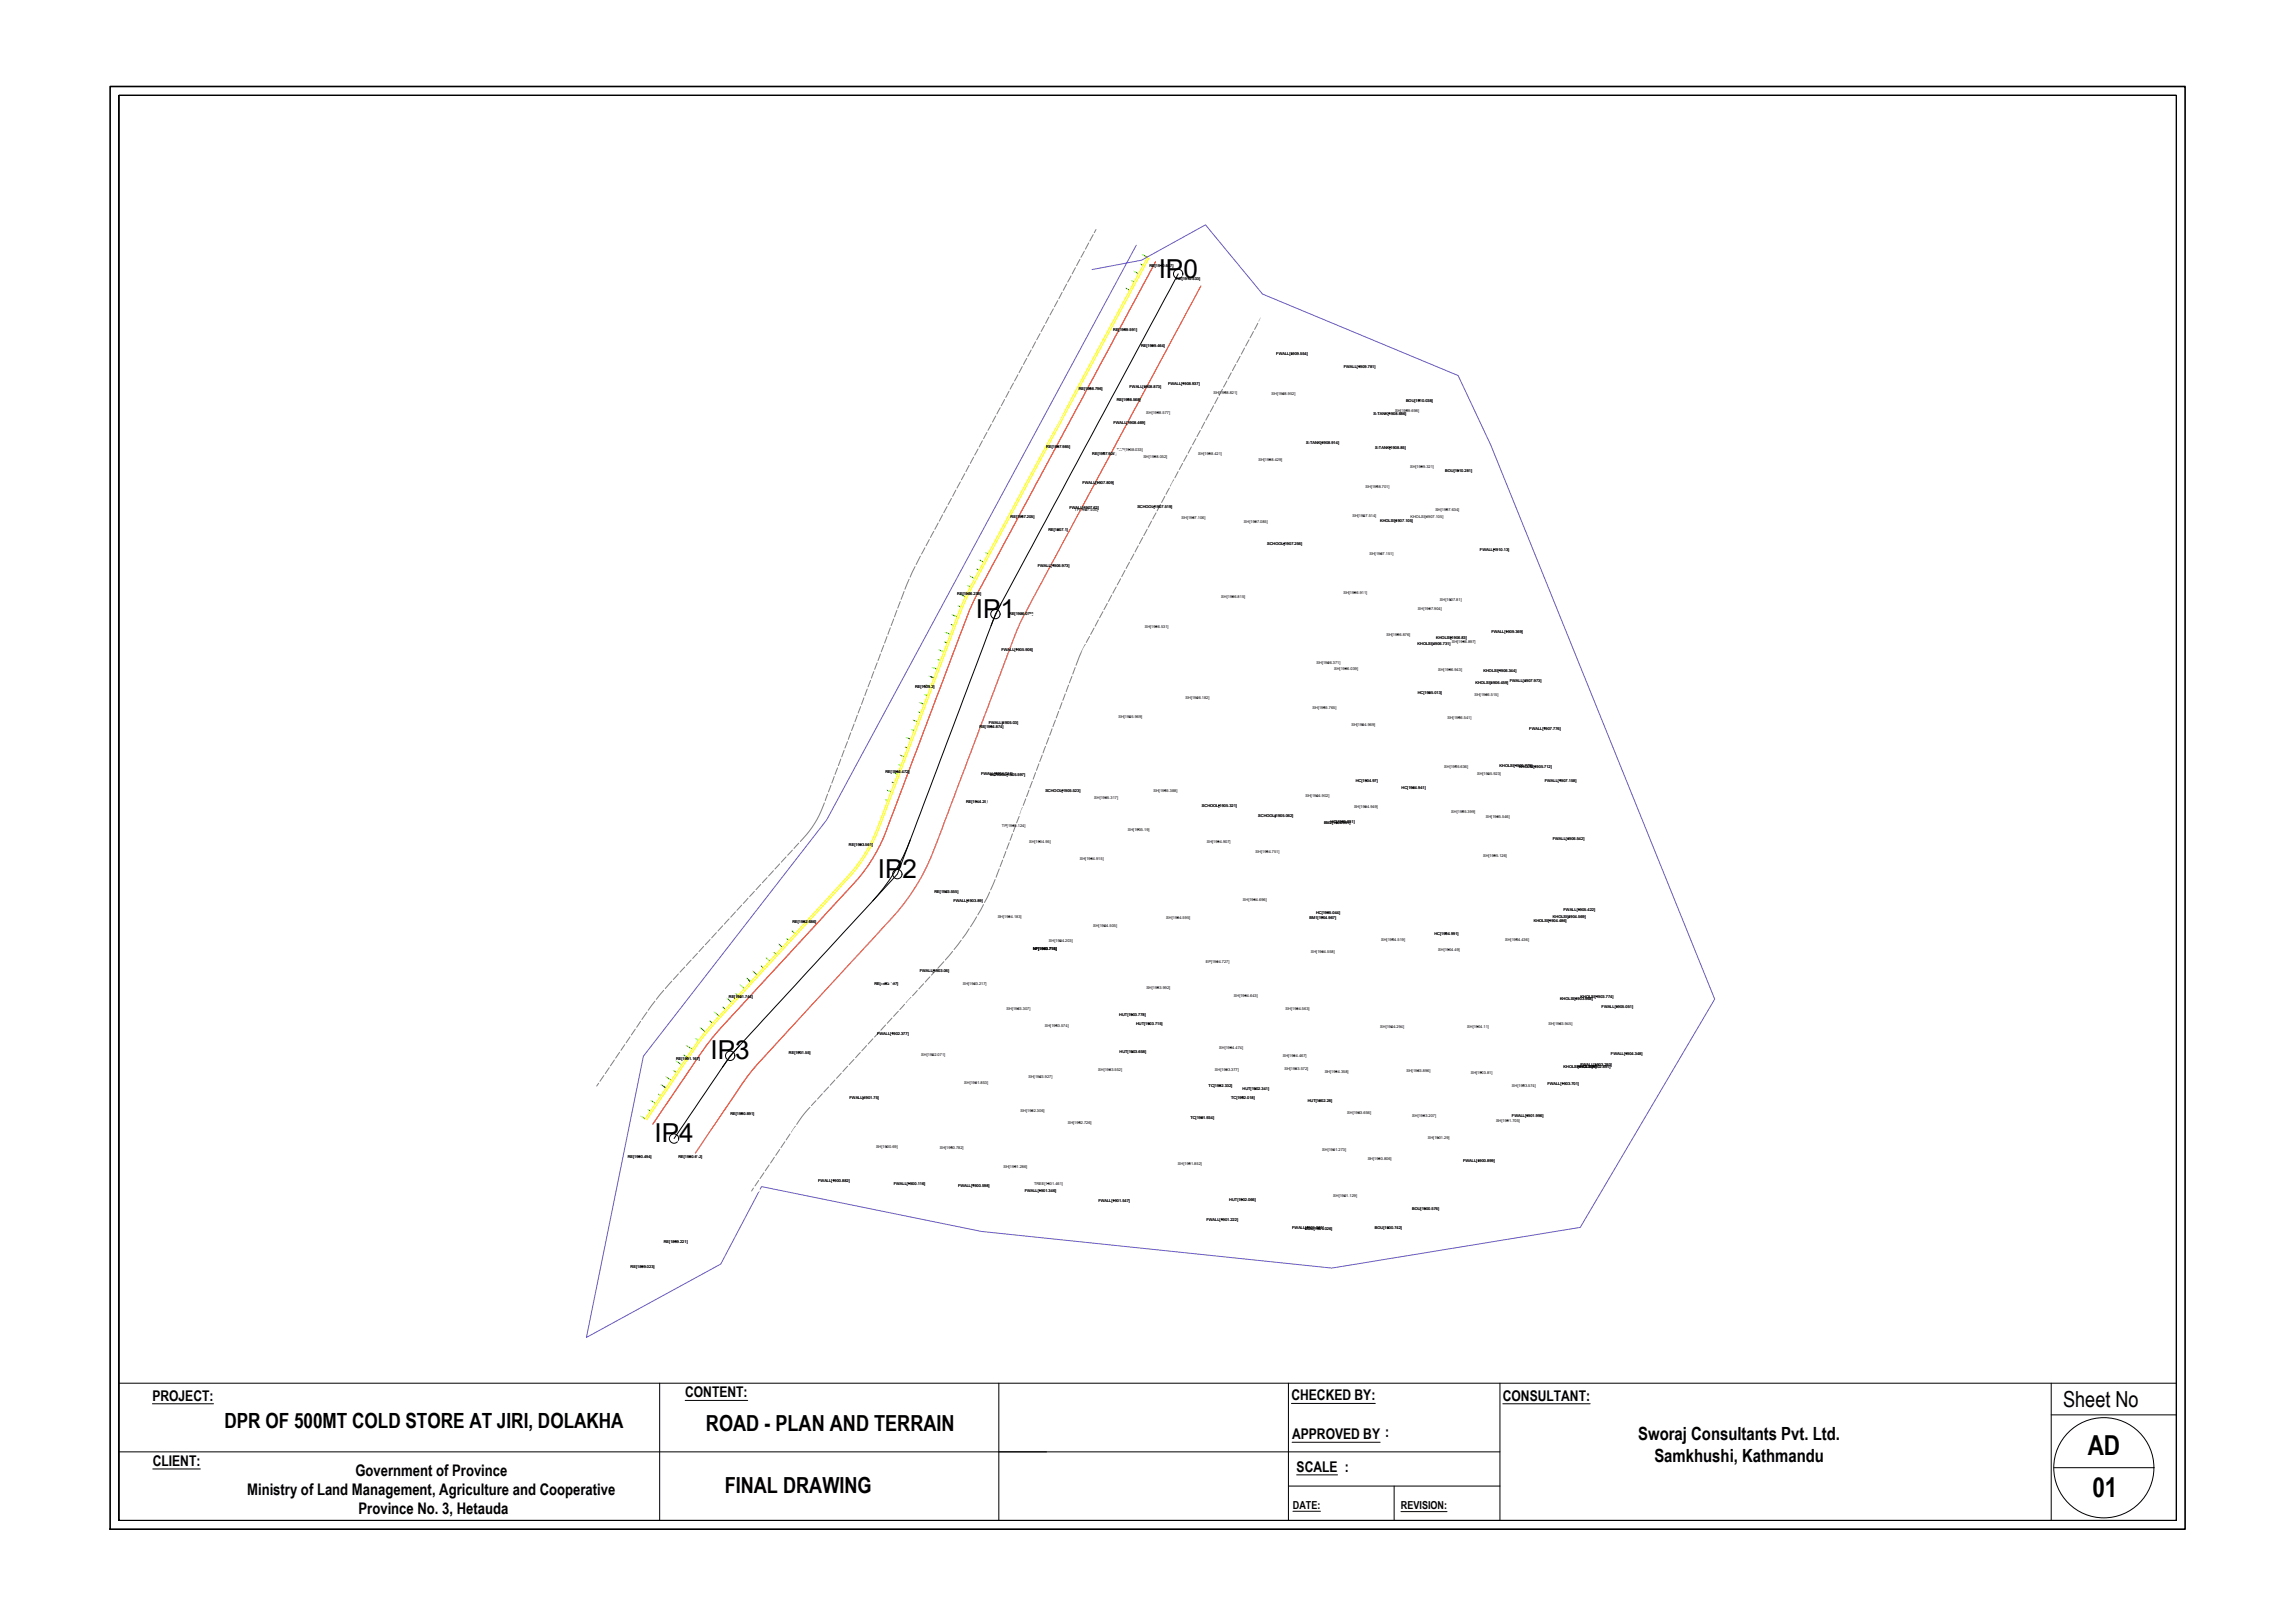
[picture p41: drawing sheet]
<svg xmlns="http://www.w3.org/2000/svg" width="841mm" height="594mm" viewBox="0 0 841 594" stroke-linecap="round" stroke-linejoin="round" font-family="sans-serif">
<defs><g id="words">
<g font-size="10.1">
<text x="765.1" y="532.8">AD</text>
<text x="766.8" y="548.4">01</text>
</g>
<g font-size="9.6">
<text x="424.6" y="101.7">IP0</text>
<text x="357.6" y="226.3">IP1</text>
<text x="321.7" y="321.5">IP2</text>
<text x="260.4" y="388">IP3</text>
<text x="239.9" y="418.4">IP4</text>
</g>
<g font-size="8.1">
<text x="756" y="515.4">Sheet No</text>
<text x="258.7" y="524">ROAD - PLAN AND TERRAIN</text>
<text x="265.6" y="546.9">FINAL DRAWING</text>
</g>
<text font-size="7.7" x="82.3" y="523.1">DPR OF 500MT COLD STORE AT JIRI, DOLAKHA</text>
<g font-size="6.7">
<text x="600.3" y="527.4">Sworaj Consultants Pvt. Ltd.</text>
<text x="606.3" y="535.4">Samkhushi, Kathmandu</text>
</g>
<g font-size="6" fill="#fff">
<text x="439.8" y="107.1" transform="rotate(28 439.8 107.1)">CH 0+000.00</text>
<text x="407.4" y="167.4" transform="rotate(28 407.4 167.4)">CH 0+020.00</text>
<text x="374.9" y="227.8" transform="rotate(28 374.9 227.8)">CH 0+040.00</text>
<text x="351" y="290.5" transform="rotate(21 351 290.5)">CH 0+060.00</text>
<text x="313.9" y="351.6" transform="rotate(43 313.9 351.6)">CH 0+080.00</text>
<text x="269.7" y="401.9" transform="rotate(34 269.7 401.9)">CH 0+100.00</text>
<text x="254.4" y="424.5" transform="rotate(34 254.4 424.5)">CH 0+107.98</text>
</g>
<g font-size="5.9">
<text x="130.2" y="540.5">Government of Province</text>
<text x="90.6" y="547.5">Ministry of Land Management, Agriculture and Cooperative</text>
<text x="131.4" y="554.5">Province No. 3, Hetauda</text>
</g>
<g font-size="5.4">
<text x="55.9" y="513">PROJECT:</text>
<text x="251.1" y="511.8">CONTENT:</text>
<text x="473.3" y="512.9">CHECKED BY:</text>
<text x="550.7" y="513">CONSULTANT:</text>
<text x="473.5" y="527.1">APPROVED BY :</text>
<text x="56" y="536.9">CLIENT:</text>
<text x="475.2" y="539">SCALE :</text>
</g>
<g font-size="4">
<text x="473.8" y="552.7">DATE:</text>
<text x="513.4" y="552.8">REVISION:</text>
</g>
<g font-size="1.4">
<text x="421.2" y="97.8">RE[1910.647]</text>
<text x="431.1" y="102.5">RE[1910.533]</text>
<text x="407.9" y="121.1">RE[1909.591]</text>
<text x="418.1" y="127.1">RE[1909.464]</text>
<text x="467.7" y="130.2">FWALL[1909.554]</text>
<text x="492.5" y="134.8">FWALL[1909.781]</text>
<text x="395.3" y="142.8">RE[1908.796]</text>
<text x="413.9" y="142.3">FWALL[1908.873]</text>
<text x="428.1" y="140.9">FWALL[1908.937]</text>
<text x="409.3" y="146.7">RE[1908.568]</text>
<text x="444.7" y="144.2">SH[1908.821]</text>
<text x="466" y="144.8">SH[1908.952]</text>
<text x="515.3" y="147.1">BOU[1910.038]</text>
<text x="408.1" y="155.3">FWALL[1908.469]</text>
<text x="420" y="151.6">SH[1908.577]</text>
<text x="503.3" y="151.9">S-TANK[1908.886]</text>
<text x="511.3" y="150.8">SH[1909.698]</text>
<text x="383.4" y="164.1">RE[1907.985]</text>
<text x="400.3" y="166.5">RE[1907.924]</text>
<text x="409.3" y="165.2">TAP[1908.033]</text>
<text x="419" y="167.7">SH[1908.052]</text>
<text x="439.1" y="166.6">SH[1908.421]</text>
<text x="478.7" y="162.7">S-TANK[1908.914]</text>
<text x="503.9" y="164.4">S-TANK[1908.85]</text>
<text x="461.2" y="168.8">SH[1908.429]</text>
<text x="516.7" y="171.4">SH[1909.321]</text>
<text x="529.6" y="173">BOU[1910.281]</text>
<text x="396.7" y="177.3">FWALL[1907.809]</text>
<text x="500.4" y="178.6">SH[1908.701]</text>
<text x="416.8" y="186">SCHOOL[1907.519]</text>
<text x="370.3" y="189.6">RE[1907.205]</text>
<text x="391.9" y="186.3">FWALL[1907.62]</text>
<text x="393.8" y="187.3">TP[1907.404]</text>
<text x="433" y="190.1">SH[1907.106]</text>
<text x="455.9" y="191.6">SH[1907.085]</text>
<text x="495.6" y="189.5">SH[1907.514]</text>
<text x="505.8" y="191.3">KHOLSI[1907.105]</text>
<text x="516.9" y="189.8">KHOLSI[1907.105]</text>
<text x="526" y="187.1">SH[1907.634]</text>
<text x="384.2" y="194.6">RE[1907.1]</text>
<text x="464.4" y="199.7">SCHOOL[1907.256]</text>
<text x="501.9" y="203.4">SH[1907.151]</text>
<text x="542.3" y="201.8">FWALL[1910.13]</text>
<text x="380.3" y="207.6">FWALL[1906.973]</text>
<text x="350.8" y="217.9">RE[1906.238]</text>
<text x="447.6" y="219">SH[1906.815]</text>
<text x="492.3" y="217.5">SH[1906.911]</text>
<text x="527.7" y="220.3">SH[1907.81]</text>
<text x="369.8" y="225.4">RE[1906.075]</text>
<text x="519.6" y="223.4">SH[1907.904]</text>
<text x="419.5" y="230">SH[1906.531]</text>
<text x="508.1" y="232.8">SH[1906.876]</text>
<text x="546.5" y="231.9">FWALL[1909.369]</text>
<text x="367" y="238.3">FWALL[1905.906]</text>
<text x="519.5" y="236.4">KHOLSI[1906.731]</text>
<text x="526.3" y="234.1">KHOLSI[1906.83]</text>
<text x="532" y="235.5">SH[1906.897]</text>
<text x="482.5" y="243.3">SH[1906.371]</text>
<text x="488.9" y="245.4">SH[1906.039]</text>
<text x="527" y="245.7">SH[1906.943]</text>
<text x="335.3" y="251.8">RE[1905.2]</text>
<text x="540.7" y="250.7">KHOLSI[1906.459]</text>
<text x="543.7" y="246.1">KHOLSI[1906.344]</text>
<text x="553.3" y="250">FWALL[1907.973]</text>
<text x="434.5" y="256.2">SH[1906.182]</text>
<text x="519.6" y="254.3">HC[1905.013]</text>
<text x="540.4" y="255">SH[1906.515]</text>
<text x="409.8" y="263.2">SH[1905.969]</text>
<text x="481" y="259.6">SH[1905.765]</text>
<text x="530.5" y="263.2">SH[1906.541]</text>
<text x="359" y="266.5">RE[1904.874]</text>
<text x="362.3" y="265.3">FWALL[1905.03]</text>
<text x="495.2" y="266">SH[1904.969]</text>
<text x="560.4" y="267.2">FWALL[1907.776]</text>
<text x="529.3" y="281.1">SH[1905.636]</text>
<text x="549.5" y="280.9">KHOLSI[1905.778]</text>
<text x="556.7" y="281.3">KHOLSI[1905.712]</text>
<text x="324.5" y="283.1">RE[1904.472]</text>
<text x="359.5" y="283.7">FWALL[1904.711]</text>
<text x="362.9" y="284.2">SCHOOL[1905.597]</text>
<text x="496.8" y="286.4">HC[1904.97]</text>
<text x="541.3" y="284">SH[1905.923]</text>
<text x="566.1" y="286.3">FWALL[1907.158]</text>
<text x="383.1" y="290">SCHOOL[1905.523]</text>
<text x="401" y="292.7">SH[1905.317]</text>
<text x="422.7" y="290">SH[1905.388]</text>
<text x="478.4" y="292.1">SH[1904.902]</text>
<text x="513.6" y="289.1">HC[1904.941]</text>
<text x="354" y="294.1">RE[1904.25]</text>
<text x="440.5" y="295.6">SCHOOL[1905.321]</text>
<text x="461.1" y="299.4">SCHOOL[1905.062]</text>
<text x="496.2" y="296.1">SH[1904.949]</text>
<text x="531.8" y="297.6">SH[1905.399]</text>
<text x="544.5" y="299.6">SH[1905.546]</text>
<text x="367.2" y="302.9">TP[1905.124]</text>
<text x="413.3" y="304.2">SH[1905.19]</text>
<text x="485.2" y="301.8">BM2[1904.991]</text>
<text x="487.6" y="301.5">HC[1905.031]</text>
<text x="311.1" y="309.9">RE[1903.561]</text>
<text x="377.1" y="308.7">SH[1904.95]</text>
<text x="442.2" y="308.7">SH[1904.907]</text>
<text x="569.1" y="307.8">FWALL[1906.542]</text>
<text x="395.7" y="315">SH[1904.915]</text>
<text x="460.1" y="312.3">SH[1904.751]</text>
<text x="543.5" y="313.8">SH[1905.126]</text>
<text x="342.4" y="327.2">RE[1903.555]</text>
<text x="349.4" y="330.4">FWALL[1903.89]</text>
<text x="455.5" y="330">SH[1904.696]</text>
<text x="482.3" y="334.7">HC[1905.044]</text>
<text x="573" y="333.7">FWALL[1905.422]</text>
<text x="290.4" y="338">RE[1902.686]</text>
<text x="365.6" y="336.3">SH[1904.183]</text>
<text x="400.6" y="339.7">SH[1904.505]</text>
<text x="427.4" y="336.6">SH[1904.595]</text>
<text x="479.9" y="336.5">BM1[1904.967]</text>
<text x="562.1" y="337.7">KHOLSI[1904.486]</text>
<text x="569.1" y="336.4">KHOLSI[1904.569]</text>
<text x="378.6" y="348">NF[1903.715]</text>
<text x="384.4" y="345.2">SH[1904.203]</text>
<text x="506.2" y="344.5">SH[1904.519]</text>
<text x="525.7" y="342.3">HC[1904.991]</text>
<text x="551.6" y="344.5">SH[1904.436]</text>
<text x="441.9" y="352.8">EP[1904.727]</text>
<text x="480.4" y="349.1">SH[1904.558]</text>
<text x="527.1" y="348.3">SH[1904.49]</text>
<text x="337.1" y="355.9">FWALL[1903.06]</text>
<text x="267.1" y="365.7">RE[1901.744]</text>
<text x="320.4" y="360.7">RE[1902.597]</text>
<text x="352.8" y="360.9">SH[1903.217]</text>
<text x="420.1" y="362.1">SH[1903.992]</text>
<text x="452.2" y="365.1">SH[1904.643]</text>
<text x="579.2" y="365.5">KHOLSI[1903.774]</text>
<text x="368.9" y="370">SH[1903.307]</text>
<text x="471.1" y="370">SH[1904.563]</text>
<text x="571.7" y="366.3">KHOLSI[1903.968]</text>
<text x="586.9" y="369.3">FWALL[1905.051]</text>
<text x="382.9" y="376">SH[1903.574]</text>
<text x="410.2" y="372.2">HUT[1903.778]</text>
<text x="416.3" y="375.5">HUT[1903.715]</text>
<text x="505.8" y="376.7">SH[1904.294]</text>
<text x="537.7" y="376.6">SH[1904.11]</text>
<text x="567.5" y="375.5">SH[1903.945]</text>
<text x="321.5" y="378.9">FWALL[1902.377]</text>
<text x="247.7" y="388.1">RE[1901.167]</text>
<text x="289.1" y="385.9">RE[1901.55]</text>
<text x="337.6" y="386.9">SH[1902.071]</text>
<text x="410.3" y="385.8">HUT[1903.658]</text>
<text x="446.8" y="384.2">SH[1904.474]</text>
<text x="470.1" y="387.2">SH[1904.467]</text>
<text x="590.4" y="386.4">FWALL[1904.348]</text>
<text x="376.9" y="395">SH[1903.927]</text>
<text x="402.5" y="392.3">SH[1903.552]</text>
<text x="445.2" y="392.3">SH[1903.377]</text>
<text x="470.7" y="392">SH[1903.572]</text>
<text x="485.5" y="393">SH[1904.358]</text>
<text x="515.4" y="392.7">SH[1903.896]</text>
<text x="539" y="393.2">SH[1903.81]</text>
<text x="573" y="391.2">KHOLSI[1902.946]</text>
<text x="578.1" y="391">KHOLSI[1902.891]</text>
<text x="579.2" y="390.6">FWALL[1903.293]</text>
<text x="353.4" y="397.1">SH[1901.853]</text>
<text x="442.9" y="398.1">TC[1902.332]</text>
<text x="455.4" y="399.3">HUT[1902.341]</text>
<text x="554.1" y="397.9">SH[1903.574]</text>
<text x="567.1" y="397.4">FWALL[1903.701]</text>
<text x="311.3" y="402.6">FWALL[1901.75]</text>
<text x="374" y="407.4">SH[1902.306]</text>
<text x="451.2" y="402.4">TC[1902.018]</text>
<text x="479.2" y="403.7">HUT[1902.28]</text>
<text x="267.6" y="408.3">RE[1900.891]</text>
<text x="391.3" y="411.6">SH[1902.726]</text>
<text x="436.2" y="410">TC[1901.934]</text>
<text x="493.7" y="408.1">SH[1903.656]</text>
<text x="517.5" y="409.1">SH[1903.207]</text>
<text x="548.2" y="410.9">SH[1901.705]</text>
<text x="554.1" y="409.2">FWALL[1901.996]</text>
<text x="523.3" y="417.3">SH[1901.29]</text>
<text x="230.1" y="424.1">RE[1900.494]</text>
<text x="248.6" y="424.2">RE[1900.682]</text>
<text x="321" y="420.6">SH[1900.69]</text>
<text x="344.4" y="420.7">SH[1900.782]</text>
<text x="484.6" y="421.7">SH[1901.273]</text>
<text x="501.2" y="424.9">SH[1900.806]</text>
<text x="536.2" y="425.7">FWALL[1900.899]</text>
<text x="367.7" y="427.7">SH[1901.286]</text>
<text x="431.7" y="426.6">SH[1901.852]</text>
<text x="299.9" y="432.9">FWALL[1900.882]</text>
<text x="327.5" y="434">FWALL[1900.116]</text>
<text x="351.1" y="434.6">FWALL[1900.598]</text>
<text x="375.5" y="436.6">FWALL[1901.346]</text>
<text x="378.9" y="434">TREE[1901.461]</text>
<text x="402.5" y="440.2">FWALL[1901.547]</text>
<text x="450.5" y="439.9">HUT[1902.066]</text>
<text x="488.6" y="438.6">SH[1901.129]</text>
<text x="517.5" y="443.2">BOU[1900.576]</text>
<text x="442.1" y="447.1">FWALL[1901.222]</text>
<text x="243.3" y="455.2">RE[1899.221]</text>
<text x="473.6" y="450">FWALL[1901.081]</text>
<text x="478.3" y="450.4">BOU[1901.026]</text>
<text x="503.9" y="450.3">BOU[1900.742]</text>
<text x="231.1" y="464.4">RE[1899.023]</text>
</g>
</g></defs>
<!-- layer: IPNO -->
<g fill="none" stroke="#000" stroke-width=".37">
<circle cx="431.8" cy="100.3" r="1.71"/>
<circle cx="364.8" cy="224.9" r="1.71"/>
<circle cx="328.8" cy="320.2" r="1.71"/>
<circle cx="267.6" cy="386.7" r="1.71"/>
<circle cx="247" cy="417" r="1.71"/>
</g>
<!-- layer: Points -->
<g fill="none" stroke="#000" stroke-width=".37">
<path d="M425.6 97.3h.1M435.4 102h.1M412.3 120.6h.1M422.5 126.6h.1M473.5 129.7h.1M498.3 134.3h.1M399.7 142.2h.1M413.7 146.2h.1M413.9 154.8h.1M419.7 141.7h.1M424.4 151.1h.1M433.8 140.4h.1"/>
<path d="M449.1 143.7h.1M470.4 144.3h.1M509.3 151.4h.1M515.7 150.3h.1M520.2 146.6h.1M387.8 163.5h.1M402.5 176.8h.1M404.7 165.9h.1M414 164.6h.1M423.4 167.2h.1M443.4 166h.1M465.6 168.3h.1"/>
<path d="M484.7 162.2h.1M504.8 178.1h.1M509.5 163.9h.1M521.1 170.9h.1M534.6 172.4h.1M374.7 189.1h.1M387.8 194.1h.1M397.3 185.8h.1M398.1 186.8h.1M423.2 185.5h.1M437.4 189.6h.1M460.3 191.1h.1"/>
<path d="M470.8 199.1h.1M500 189h.1M511.8 190.8h.1M523 189.3h.1M530.4 186.5h.1M355.1 217.4h.1M386.1 207h.1M451.9 218.5h.1M496.7 217h.1M506.3 202.9h.1M531.7 219.8h.1M547.7 201.3h.1"/>
<path d="M372.8 237.8h.1M374.2 224.8h.1M423.9 229.5h.1M512.4 232.3h.1M524 222.9h.1M525.5 235.9h.1M531.9 233.6h.1M536.4 235h.1M552.3 231.4h.1M338.9 251.3h.1M438.9 255.7h.1M485.4 259.1h.1"/>
<path d="M486.9 242.8h.1M493.3 244.9h.1M524 253.8h.1M531.4 245.2h.1M544.8 254.5h.1M546.7 250.2h.1M549.7 245.5h.1M559.1 249.4h.1M363.4 266h.1M367.7 264.8h.1M414.2 262.7h.1M499.6 265.5h.1"/>
<path d="M534.9 262.7h.1M566.2 266.7h.1M328.9 282.6h.1M358 293.6h.1M365.3 283.2h.1M369.3 283.6h.1M389.5 289.5h.1M405.4 292.2h.1M427.1 289.4h.1M446.9 295.1h.1M467.5 298.9h.1M482.8 291.6h.1"/>
<path d="M500.6 295.5h.1M500.9 285.9h.1M518 288.6h.1M533.6 280.6h.1M536.3 297.1h.1M545.6 283.5h.1M548.9 299.1h.1M555.6 280.4h.1M562.7 280.8h.1M571.9 285.8h.1M315.5 309.4h.1M371.5 302.4h.1"/>
<path d="M381.1 308.2h.1M400.1 314.5h.1M417.3 303.7h.1M446.6 308.2h.1M464.5 311.8h.1M490.1 301.3h.1M492.1 301h.1M547.9 313.3h.1M574.8 307.3h.1M294.8 337.5h.1M346.9 326.7h.1M354.8 329.9h.1"/>
<path d="M370 335.8h.1M405 339.2h.1M431.8 336.1h.1M459.8 329.5h.1M484.8 336h.1M486.7 334.2h.1M568.1 337.2h.1M575.2 335.9h.1M578.8 333.2h.1M342.4 355.4h.1M382.9 347.4h.1M388.8 344.7h.1"/>
<path d="M446.2 352.3h.1M484.8 348.6h.1M510.5 344h.1M530.1 341.8h.1M531 347.8h.1M555.9 344h.1M271.5 365.2h.1M324.8 360.2h.1M327.3 378.4h.1M357.2 360.4h.1M373.2 369.5h.1M387.2 375.5h.1"/>
<path d="M415.1 371.7h.1M421.2 375h.1M424.5 361.6h.1M456.6 364.6h.1M475.5 369.5h.1M510.2 376.2h.1M541.7 376h.1M571.9 375h.1M577.7 365.8h.1M585.3 365h.1M592.7 368.8h.1M252.1 387.6h.1"/>
<path d="M293.1 385.4h.1M342 386.4h.1M357.8 396.6h.1M381.3 394.5h.1M406.9 391.8h.1M415.1 385.3h.1M447.3 397.6h.1M449.6 391.8h.1M451.2 383.7h.1M460.2 398.8h.1M474.4 386.7h.1M475.1 391.5h.1"/>
<path d="M489.9 392.4h.1M519.8 392.2h.1M542.9 392.7h.1M558.5 397.4h.1M572.9 396.8h.1M579 390.7h.1M584.1 390.5h.1M585 390.1h.1M596.2 385.9h.1M272 407.8h.1M316.7 402.1h.1M378.4 406.8h.1"/>
<path d="M395.7 411h.1M440.6 409.4h.1M455.5 401.8h.1M483.7 403.2h.1M498.1 407.6h.1M521.9 408.6h.1M527.2 416.8h.1M552.6 410.4h.1M559.8 408.7h.1M234.5 423.6h.1M253 423.6h.1M305.7 432.3h.1"/>
<path d="M325 420.1h.1M333.3 433.5h.1M348.8 420.2h.1M356.9 434.1h.1M372.1 427.2h.1M381.3 436.1h.1M384.2 433.5h.1M408.3 439.7h.1M436 426.1h.1M455.4 439.3h.1M488.9 421.2h.1M492.9 438.1h.1"/>
<path d="M505.6 424.4h.1M542 425.2h.1M247.7 454.7h.1M447.9 446.6h.1M479.4 449.5h.1M483.3 449.8h.1M508.8 449.8h.1M522.4 442.7h.1M235.5 463.9h.1"/>
</g>
<!-- layer: Tangent -->
<path d="M367 220.9l-2.2 4-1.6 4.3M333.6 307.7l-4.7 12.4-9.1 9.9M271.1 382.9l-3.5 3.8-2.9 4.2" fill="none" stroke="#000" stroke-width=".37"/>
<!-- layer: Road Extreams FillLine -->
<g fill="none" stroke="#0f0" stroke-width=".37">
<path d="M415.5 99.3l1.7 1M418 96.7l.9 .6M418.6 93.2l1.9 1M412.4 105.5l1.6 .8M414.8 102.8l.8 .5M351.8 217.7l1.9 .9M354.6 214.5l1 .4M355.4 211l1.8 .9M358 208.4l.8 .5M358.8 205l1.6 .9M361.3 202.5l.7 .4M344 238l1.9 .7"/>
<path d="M346.1 235.1l1 .4M346.4 231.6l1.9 .7M348.5 228.7l1 .4M348.8 225.1l1.9 .8M351.1 221.9l1 .4M336.9 257.3l1.7 .6M338.9 254.4l.9 .3M339.2 250.8l1.8 .7M340.4 247.6l1.8 .7M341.6 244.4l1.8 .7M343.7 241.6l.9 .3M329.7 276.5l1.7 .7"/>
<path d="M331.7 273.7l.8 .3M332.1 270.1l1.7 .6M334.1 267.2l.9 .4M334.4 263.7l1.8 .6M336.5 260.8l.9 .3M324.5 292.9l.8 .3M324.9 289.4l1.6 .6M326.9 286.5l.8 .3M327.3 283l1.6 .6M329.3 280l.8 .4M273.5 358.1l1.6 1.5M275.9 355.7l1.5 1.4"/>
<path d="M279 353.8l.8 .7M280.6 350.7l1.4 1.3M283.6 348.8l.8 .7M285.3 345.7l1.4 1.3M288.3 343.8l.7 .6M290 340.8l1.4 1.1M256.5 376.3l1.9 1.6M260.2 373.9l.9 .9M261.7 370.6l1.8 1.6M264.9 368.9l.9 .8M266.4 365.6l1.7 1.5M269.6 363.9l.8 .7"/>
<path d="M271.2 360.6l1.6 1.5M242.2 397.2l1.9 1.3-1-.6M244 394.3l2 1.4M246.9 392.1l1 .7M247.7 388.5l2.1 1.5M250.6 386.4l1.1 .8M251.5 382.9l2.2 1.4M254.9 380.3l1 .8M234.9 408.8l1.5 1M237.5 406.5l.8 .5M238.6 403l1.6 1.2M241.3 400.7l.9 .6"/>
</g>
<!-- layer: Chainage -->
<path d="M431.8 100.3l9 4.9M399.3 160.7l9.1 4.8M366.9 221l9 4.9M342.2 284.9l9.6 3.6M307.7 343.1l7.6 6.9M262.4 394.4l8.5 5.7M247 417l8.5 5.8" fill="none" stroke="#fff" stroke-width=".37"/>
<!-- layer: Road Width -->
<path d="M423.5 95.9l-58.4 108.6a164.1 164.1 0 0 0-13.6 29l-21.8 57.7a133.3 133.3 0 0 1-10 23.4 139.4 139.4 0 0 1-16.6 19.6l-30.1 32.7a148.8 148.8 0 0 0-20.3 25l-13.5 19.8M440.1 104.8l-58.4 108.6a146.7 146.7 0 0 0-12.6 26.7l-24.2 64.2a88.7 88.7 0 0 1-16.1 29.7l-44.3 48.2a119.3 119.3 0 0 0-18.2 23.1l-11.4 17" fill="none" stroke="#a52a2a" stroke-width=".37"/>
<!-- layer: ROW -->
<g fill="none" stroke="#808080" stroke-width=".37">
<path d="M394.1 98.1l-1.2 2.2M395.7 95l-1.2 2.3M397.4 92l-1.3 2.2M399 89l-1.2 2.2M400.6 86l-1.2 2.2M401.6 84.1l-.6 1.1M382.7 119.2l-1.2 2.2M384.4 116.1l-1.2 2.3M386 113.1l-1.2 2.3M387.6 110.1l-1.2 2.3M389.2 107.1l-1.2 2.3M390.9 104.1l-1.2 2.3"/>
<path d="M392.5 101.1l-1.2 2.2M460.9 118.4l-1.1 2.3M462 116.5l-.6 1.2M373 137.3l-1.2 2.2M374.6 134.3l-1.2 2.2M376.3 131.2l-1.3 2.3M377.9 128.2l-1.2 2.3M379.5 125.2l-1.2 2.3M381.1 122.2l-1.2 2.2M449.6 139.5l-1.2 2.3M451.2 136.5l-1.2 2.3M452.9 133.5l-1.3 2.3"/>
<path d="M454.5 130.5l-1.3 2.3M456.1 127.5l-1.2 2.2M457.7 124.5l-1.2 2.2M459.3 121.4l-1.2 2.3M361.7 158.4l-1.3 2.3M363.3 155.4l-1.3 2.2M364.9 152.4l-1.2 2.2M366.5 149.3l-1.2 2.3M368.1 146.3l-1.2 2.3M369.8 143.3l-1.2 2.3M371.4 140.3l-1.2 2.3M439.9 157.7l-1.3 2.2"/>
<path d="M441.5 154.6l-1.2 2.3M443.1 151.6l-1.2 2.3M444.7 148.6l-1.2 2.2M446.3 145.6l-1.2 2.2M448 142.6l-1.2 2.2M350.3 179.5l-1.2 2.3M351.9 176.5l-1.2 2.2M353.5 173.5l-1.2 2.2M355.1 170.4l-1.1 2.3M356.8 167.4l-1.2 2.3M358.4 164.4l-1.2 2.3M360 161.4l-1.2 2.3"/>
<path d="M428.5 178.8l-1.2 2.2M430.1 175.7l-1.2 2.3M431.7 172.7l-1.2 2.3M433.4 169.7l-1.2 2.3M435 166.7l-1.2 2.3M436.6 163.7l-1.2 2.3M438.2 160.7l-1.2 2.2M340.5 197.6l-1.1 2.3M342.2 194.6l-1.2 2.3M343.8 191.6l-1.2 2.3M345.4 188.6l-1.2 2.3M347.1 185.6l-1.3 2.2"/>
<path d="M348.7 182.6l-1.3 2.2M417.1 199.9l-1.2 2.3M418.8 196.9l-1.3 2.3M420.4 193.9l-1.2 2.2M422 190.9l-1.2 2.2M423.6 187.8l-1.2 2.3M425.3 184.8l-1.3 2.3M426.9 181.8l-1.2 2.2M331.3 216.6l-1.1 2.9M333.1 212.2l-1.5 3.6M335.3 207.5l-1.8 3.9M337.3 203.7l-1.6 3.1"/>
<path d="M338.9 200.6l-1.2 2.3M407.4 218l-1.2 2.3M409 215l-1.2 2.3M410.6 212l-1.2 2.2M412.3 208.9l-1.2 2.3M413.9 205.9l-1.2 2.3M415.5 202.9l-1.2 2.3M322.6 239.5l-.9 2.4M323.9 236.4l-1 2.3M325 233.1l-.8 2.5M326.3 229.9l-.9 2.4M327.5 226.7l-.9 2.4"/>
<path d="M328.7 223.5l-.9 2.4M329.9 220.3l-.9 2.4M397.7 236.1l-2.1 4.2-1.3 3.4M399.3 233.1l-1.2 2.2M400.9 230.1l-1.2 2.2M402.5 227l-1.2 2.3M404.2 224l-1.3 2.3M405.8 221l-1.2 2.3M315.4 258.8l-.9 2.4M316.6 255.6l-.9 2.4M317.8 252.4l-.9 2.4M319 249.2l-.9 2.4"/>
<path d="M320.2 246l-.9 2.4M321.5 242.8l-1 2.4M389.2 257.3l-.9 2.4M390.4 254.1l-.9 2.4M391.6 250.9l-.9 2.4M392.8 247.7l-.9 2.4M394 244.5l-.9 2.4M308.1 278l-.9 2.4M309.3 274.8l-.8 2.4M310.6 271.6l-1 2.4M311.8 268.4l-.9 2.4M313 265.2l-.9 2.4"/>
<path d="M314.2 262l-.9 2.4M380.7 279.8l-.9 2.4M381.9 276.6l-.9 2.3M383.1 273.4l-.9 2.4M384.4 270.1l-1 2.5M385.5 266.9l-.8 2.4M386.8 263.8l-1 2.4M388 260.5l-.9 2.4M302.1 294.1a37.3 37.3 0 0 1-8.8 14.1M303.3 290.8l-.9 2.5M304.5 287.6l-.9 2.4M305.7 284.4l-.9 2.4"/>
<path d="M306.9 281.2l-.9 2.4M373.5 299l-1 2.4M374.7 295.8l-.9 2.4M375.9 292.6l-.9 2.4M377.1 289.4l-.9 2.4M378.3 286.2l-.9 2.4M379.5 283l-.9 2.4M283.4 318.9l-1.7 1.9M285.7 316.4l-1.7 1.9M288.1 313.9l-1.8 1.9M290.4 311.4l-1.8 1.8M292.7 308.8l-1.7 1.9"/>
<path d="M366.2 318.2l-1.2 3.1M367.4 315l-.9 2.4M368.6 311.8l-.9 2.4M369.8 308.6l-.9 2.4M371 305.4l-.9 2.4M372.3 302.2l-.9 2.4M264.9 339.1l-1.8 1.9M267.2 336.6l-1.8 1.9M269.5 334l-1.7 1.9M271.8 331.5l-1.7 1.9M274.1 329l-1.7 1.9M276.5 326.5l-1.8 1.9"/>
<path d="M278.8 323.9l-1.8 2M281.1 321.5l-1.7 1.8M357.9 335.8l-2.2 3.6M360.4 331.3l-2.1 3.8M362.7 326.7l-1.9 3.9M364.7 322.1l-1.7 3.8M246.2 359.4l-2.4 2.6M248.6 356.7l-1.9 2M250.9 354.2l-1.7 1.9M253.3 351.7l-1.8 1.9M255.6 349.2l-1.8 1.8M257.9 346.6l-1.8 1.9"/>
<path d="M260.2 344.1l-1.7 1.9M262.5 341.6l-1.7 1.9M340.8 357.8l-1.7 1.9M343.1 355.3l-1.8 1.8M345.9 352.2l-2.2 2.4M349.1 348.5l-2.7 3.1M352.2 344.4l-2.6 3.4M355.1 340.2l-2.4 3.5M230.9 379.8l-1.4 2.1M232.8 377l-1.4 2.1M234.8 374.1l-1.5 2.1M237.1 370.7l-1.9 2.7"/>
<path d="M240 366.7l-2.5 3.3M243.2 362.7l-2.7 3.3M322.2 377.9l-1.7 1.9M324.5 375.4l-1.7 1.9M326.9 372.9l-1.8 1.9M329.2 370.4l-1.7 1.9M331.5 367.8l-1.8 2M333.8 365.4l-1.7 1.8M336.1 362.8l-1.7 1.9M338.5 360.3l-1.8 1.9M219.4 396.8l-.7 1M221.3 393.9l-1.4 2.1"/>
<path d="M223.2 391.1l-1.4 2.1M225.1 388.3l-1.4 2.1M227 385.4l-1.4 2.1M229 382.6l-1.4 2.1M303.7 398.1l-1.8 1.9M306 395.6l-1.8 1.9M308.3 393.1l-1.8 1.8M310.6 390.5l-1.7 1.9M312.9 388l-1.7 1.9M315.3 385.5l-1.8 1.9M317.6 383l-1.8 1.9M319.9 380.5l-1.8 1.9"/>
<path d="M287.6 418.2l-1.4 2.1M289.5 415.3l-1.4 2.2M291.5 412.5l-1.5 2.2M296.8 405.6l-3 3.4-1.9 2.8M299 403.2l-1.6 1.7M301.3 400.6l-1.7 1.9M276.1 435.2l-.7 1M278 432.4l-1.4 2.1M280 429.5l-1.5 2.1M281.9 426.7l-1.5 2.1M283.8 423.9l-1.4 2.1M285.7 421l-1.4 2.1"/>
</g>
<!-- layer: Side Drain -->
<path d="M420.5 94.2l-58.5 108.7a170.4 170.4 0 0 0-13.7 29.4l-20.6 54.5a259 259 0 0 1-9.5 23.6l-1.4 2.5a85.4 85.4 0 0 1-11.5 13.9l-34.9 37.8a153.7 153.7 0 0 0-20.6 25.4l-13.4 19.8M421.1 94.5l-58.5 108.7a173.5 173.5 0 0 0-13.7 29.3l-20.5 54.5a257.7 257.7 0 0 1-9.6 23.8 74.7 74.7 0 0 1-13 16.5l-34.9 37.8a154.5 154.5 0 0 0-20.5 25.3l-13.4 19.8" fill="none" stroke="#ff0" stroke-width=".37"/>
<!-- layer: Road Extremes -->
<path d="M418.6 93.2l-16.9 33.7a588.6 588.6 0 0 1-27.5 51.3l-15.4 26.8a114.9 114.9 0 0 0-12.4 26.6l-21.5 57.8a130 130 0 0 1-9.5 22.6 139.8 139.8 0 0 1-16 18.8l-30.6 32.3a142.8 142.8 0 0 0-21.1 25.4l-12.8 20.3M440.3 104.9l-32.2 60.5-26.3 48.1a136.2 136.2 0 0 0-12.6 26.7l-24.2 64.1a87.5 87.5 0 0 1-23.3 37.6l-41.4 45.8a71.8 71.8 0 0 0-9.5 12.4l-15.9 22.2" fill="none" stroke="#fff" stroke-width=".37"/>
<!-- layer: Extra Widening -->
<path d="M423.5 95.9l-58.4 108.6a164.1 164.1 0 0 0-13.6 29l-21.8 57.7a133.3 133.3 0 0 1-10 23.4 139.4 139.4 0 0 1-16.6 19.6l-30.1 32.7a148.8 148.8 0 0 0-20.3 25l-13.5 19.8M440.1 104.8l-58.4 108.6a146.7 146.7 0 0 0-12.6 26.7l-24.2 64.2a88.7 88.7 0 0 1-16.1 29.7l-44.3 48.2a119.3 119.3 0 0 0-18.2 23.1l-11.4 17" fill="none" stroke="#ff6347" stroke-width=".37"/>
<!-- layer: CenterLine -->
<path d="M431.8 100.3l-58.4 108.6a150.5 150.5 0 0 0-13.1 27.9l-24.2 64.1a78.7 78.7 0 0 1-21.4 34.6l-37.1 40.3a111.8 111.8 0 0 0-17.2 21.4l-13.4 19.8" fill="none" stroke="#000" stroke-width=".37"/>
<!-- layer: Minor Contour -->
<path d="M416.4 89.8l-113.4 210.5-67.2 86.6-20.9 103 49.2-26.9 15-28.4 80.6 16.4 128.3 13.5 91.1-14.9 49.3-83.7-82.1-202.9-12-25.4-71.6-29.9-20.9-25.3-23.5 12.9-18.1 3.4" fill="none" stroke="#6a5acd" stroke-width=".37"/>
<!-- layer: 0 -->
<g fill="none" stroke="#000" stroke-width=".37">
<path d="M43.6 34.9h753.9v522h-753.9h753.9v-522h-753.9v522zM43.6 506.6h753.9M241.7 506.6v50.3M366 506.6v50.3M472.2 506.6v50.3M549.7 506.6v50.3M751.7 506.6v50.3M751.7 518.2h45.8M43.6 531.8h506.1M752.7 537.6h36.7M472.2 544.3h77.5M510.9 544.3v12.6"/>
<circle cx="771" cy="537.6" r="18.4"/>
</g>
<!-- layer: Wall -->
<path d="M40.4 31.7h760.3v528.4h-760.3z" fill="none" stroke="#000" stroke-width=".59"/>
<!-- layer: TEXT -->
<path d="M55.9 514.2h22.3M251.1 512.9h22.9M473.3 514h30.7M550.7 514.2h32M56 538h17.4M473.5 528.2h32.3M473.8 553.5h10.1M475.2 540.2h14.9M513.4 553.6h16.9" fill="none" stroke="#000" stroke-width=".37"/>
<use href="#words"/>
</svg>
